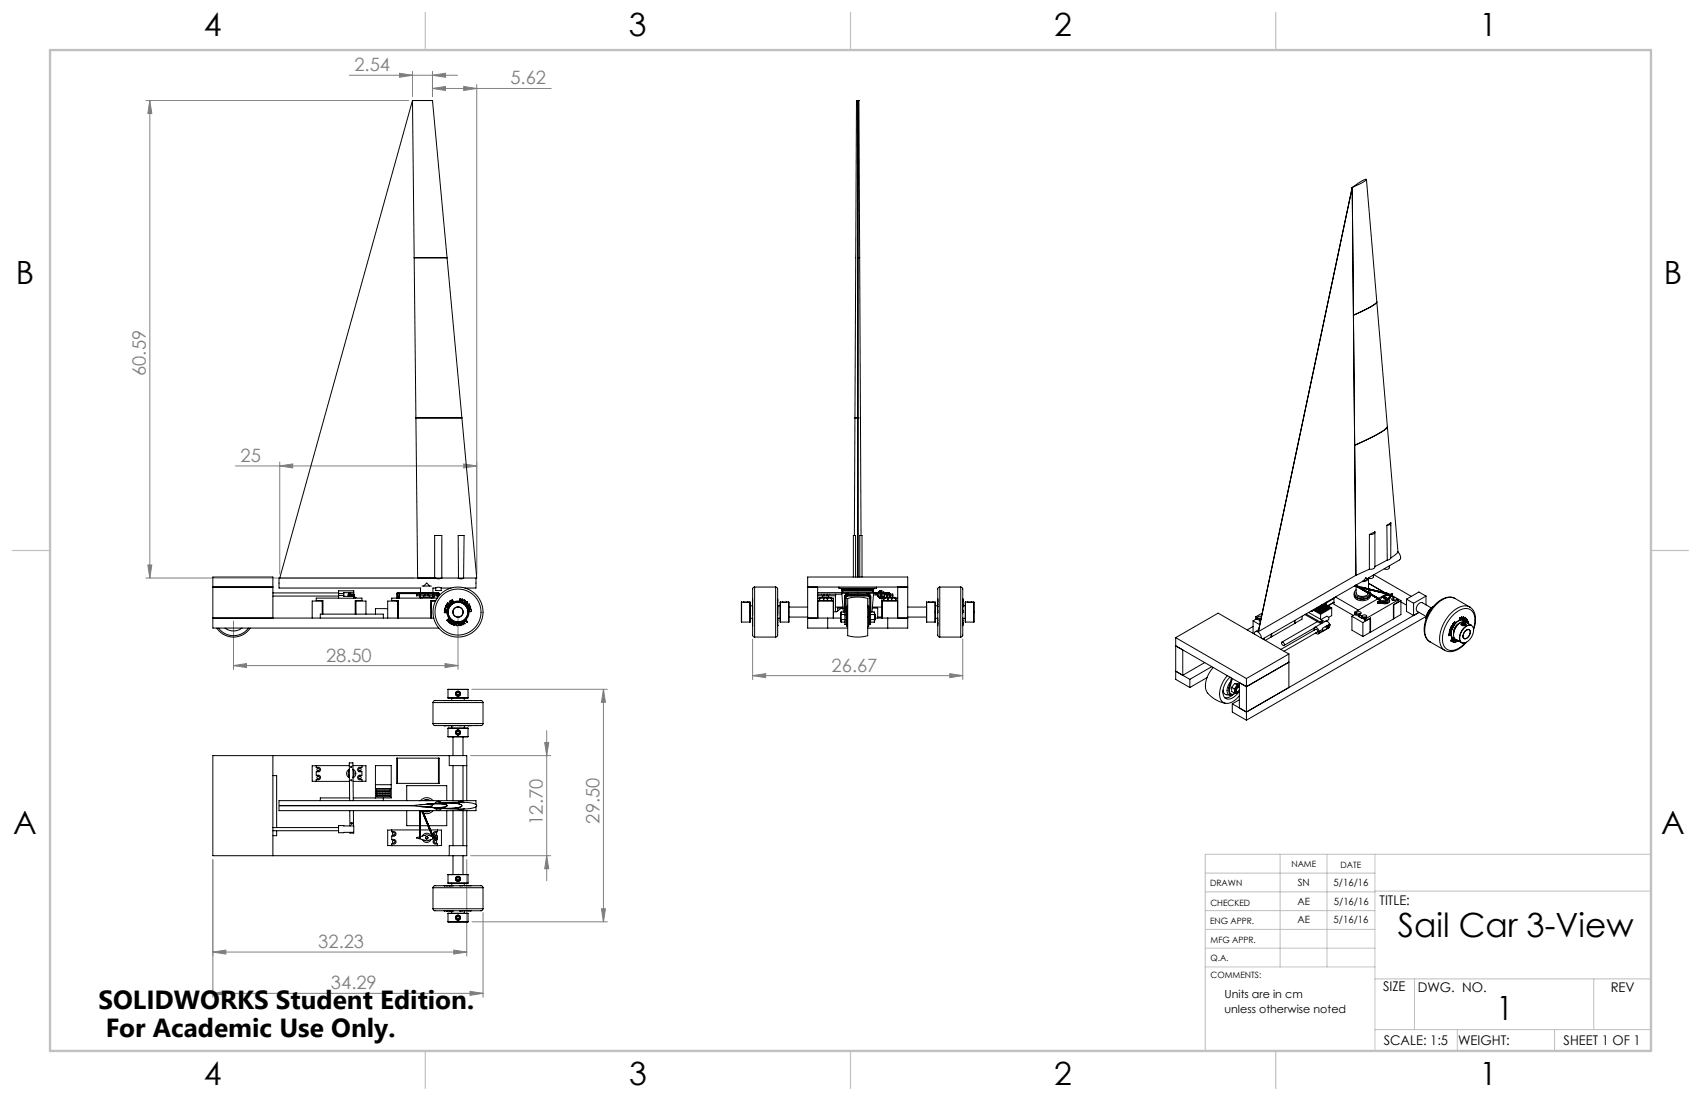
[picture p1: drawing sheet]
<svg xmlns="http://www.w3.org/2000/svg" width="432mm" height="279mm" viewBox="0 0 432 279" stroke-linecap="round" stroke-linejoin="round" font-family="sans-serif">
<defs><g id="words">
<g font-size="8.5">
<text x="354.9" y="237.7">Sail Car 3-View</text>
<text x="379.9" y="258.9">1</text>
</g>
<g font-size="8.1">
<text x="51.7" y="9.1">4</text>
<text x="159.7" y="9.1">3</text>
<text x="267.6" y="9.1">2</text>
<text x="375.6" y="9.1">1</text>
<text x="4" y="72">B</text>
<text x="422.4" y="72">B</text>
<text x="3.3" y="211.7">A</text>
<text x="421.7" y="211.7">A</text>
<text x="51.7" y="275.2">4</text>
<text x="159.7" y="275.2">3</text>
<text x="267.6" y="275.2">2</text>
<text x="375.6" y="275.2">1</text>
</g>
<g font-size="6.6">
<text x="25" y="255.9">SOLIDWORKS Student Edition.</text>
<text x="26.8" y="263.2">For Academic Use Only.</text>
</g>
<g font-size="4.7" fill="#808080">
<text x="90" y="18.1">2.54</text>
<text x="129.6" y="21.4">5.62</text>
<text x="37" y="95.4" transform="rotate(-90 37 95.4)">60.59</text>
<text x="61.1" y="117.2">25</text>
<text x="82.8" y="167.9">28.50</text>
<text x="211.1" y="170.4">26.67</text>
<text x="137.8" y="209.3" transform="rotate(-90 137.8 209.3)">12.70</text>
<text x="152.2" y="209" transform="rotate(-90 152.2 209)">29.50</text>
<text x="80.8" y="240.6">32.23</text>
<text x="84" y="251.1">34.29</text>
</g>
<g font-size="3.4">
<text x="350.2" y="229.5">TITLE:</text>
<text x="351.1" y="251.6">SIZE</text>
<text x="359.9" y="251.6">DWG. NO.</text>
<text x="408.9" y="251.7">REV</text>
<text x="351.2" y="265.2">SCALE: 1:5</text>
<text x="370.1" y="265.3">WEIGHT:</text>
<text x="396.9" y="265.2">SHEET 1 OF 1</text>
</g>
<g font-size="2.8">
<text x="310.8" y="253.3">Units are in cm</text>
<text x="310.8" y="257.1">unless otherwise noted</text>
</g>
<g font-size="2.5">
<text x="329.4" y="224.8">SN</text>
<text x="338.5" y="224.9">5/16/16</text>
<text x="329.4" y="229.6">AE</text>
<text x="338.6" y="229.7">5/16/16</text>
<text x="329.4" y="234.4">AE</text>
<text x="338.5" y="234.3">5/16/16</text>
</g>
<g font-size="2.2">
<text x="327.8" y="220.1">NAME</text>
<text x="340.3" y="220.2">DATE</text>
<text x="307.2" y="224.9">DRAWN</text>
<text x="307.3" y="229.8">CHECKED</text>
<text x="307.2" y="234.5">ENG APPR.</text>
<text x="307.3" y="239.2">MFG APPR.</text>
<text x="307.3" y="243.9">Q.A.</text>
<text x="307.3" y="248.1">COMMENTS:</text>
</g>
</g></defs>
<g fill="none" stroke="#808080" stroke-width=".25">
<path d="M88.7 19.1h27.4M101.4 18.6l3.3 .5-3.3 .5zM104.7 18.1v6.4M109.8 19.1l3.3-.5v1zM109.8 18.1v6.4M37 25.5h66.7M38 25.5v121.2M38 25.5l.5 3.3h-1zM109.8 22.5l3.3-.6v1.1zM109.8 22.5h30.1M117.7 21.9l3.3 .6-3.3 .5zM121 21.5v124.2"/>
<path d="M59.8 118.2h61.2M71 118.2l3.3-.5v1zM71 117.2v28.5M117.7 117.7l3.3 .5-3.3 .5zM37 146.7h68M37.5 143.4h1l-.5 3.3zM59.3 157.6v12.3M116.3 156.3v13.6M59.3 168.9l3.3-.5v1zM59.3 168.9h57M113 168.4l3.3 .5-3.3 .5zM119.8 174.9h34.4"/>
<path d="M153.2 174.9l.5 3.3h-1zM153.2 174.9v59M191.1 171.5l3.3-.5v1zM191.1 162.2v10.3M191.1 171.5h53.3M241.1 171l3.3 .5-3.3 .5zM244.4 162.2v10.3M119.5 191.8h20.3M138.3 188.5h1l-.5 3.3zM138.8 185.4v38.1M54 218.2v34.9M118.5 218.2v24.4"/>
<path d="M119.5 217.2h20.3M138.8 217.2l.5 3.3h-1zM119.8 233.9h34.4M122.6 231.6v21.5M152.7 230.6h1l-.5 3.3zM54 252.1l3.3-.5v1zM54 252.1h68.6M54 241.6l3.3-.5v1zM54 241.6h64.5M115.2 241.1l3.3 .5-3.3 .5zM119.3 251.6l3.3 .5-3.3 .5z"/>
</g>
<g fill="none" stroke="#c0c0c0" stroke-width=".25">
<path d="M325 216.8v28.6M336.9 216.8v28.6M349 216.8v49.9M305.9 231.1h43.1M305.9 226.3h43.1M305.9 221.6h43.1M305.9 235.9h43.1M349 226.1h70.1M305.9 240.6h43.1M306.1 245.4h42.9M349 248.4h70.1M359.1 248.4v12.9"/>
<path d="M404.6 248.4v12.9M179.2 266.7h239.9v-49.9h-113.2v49.9M349 261.3h70.1M369.9 261.3v5.4M394.6 261.3v5.4"/>
</g>
<path d="M107.9 3.2v9.5M215.9 3.2v9.5M323.8 3.2v9.5M3.2 139.7h9.5M419.1 139.7h9.5M107.9 266.7v9.5M215.9 266.7v9.5M323.8 266.7v9.5" fill="none" stroke="#c0c0c0" stroke-width=".3"/>
<path d="M12.7 12.7h406.4v254h-406.4z" fill="none" stroke="#c0c0c0" stroke-width=".6"/>
<g fill="#808080">
<path d="M109.8 19.1l3.3-.5v1zM101.4 18.6l3.3 .5-3.3 .5zM119.3 251.6l3.3 .5-3.3 .5zM54 252.1l3.3-.5v1z"/>
<path d="M59.3 168.9l3.3-.5v1zM113 168.4l3.3 .5-3.3 .5zM109.8 22.5l3.3-.6v1.1zM117.7 21.9l3.3 .6-3.3 .5zM54 241.6l3.3-.5v1zM115.2 241.1l3.3 .5-3.3 .5zM191.1 171.5l3.3-.5v1zM241.1 171l3.3 .5-3.3 .5z"/>
<path d="M37.5 143.4h1l-.5 3.3zM38 25.5l.5 3.3h-1z"/>
<path d="M138.3 188.5h1l-.5 3.3zM138.8 217.2l.5 3.3h-1zM153.2 174.9l.5 3.3h-1zM152.7 230.6h1l-.5 3.3z"/>
<path d="M71 118.2l3.3-.5v1zM117.7 117.7l3.3 .5-3.3 .5z"/>
</g>
<g fill="none" stroke="#000" stroke-width=".25">
<path d="M104.7 25.5h5.1l3.7 39.9M104.7 25.5l1.3 121.2h4.3M104.7 25.5l-33.7 121.2M217.7 25.5h-.3h.6h-.6l-.4 80.5M217.7 25.5h.1M217.7 25.5v120.9M217.8 25.5h.2l.2 39.9M343.3 47.6l-23.9 112.7M343.3 47.6h.1M343.3 47.6l2.5-1.7 1.1-.4-.7 .6zM343.3 47.6l.9 98.4M343.3 47.6l.3 32.4"/>
<path d="M346.9 45.6l2.6 31M105.1 65.4h8.4M113.5 65.4l3.8 40.6M217.7 65.4h.5M218.2 65.4l.2 40.6M343.6 80h.1M349.5 76.6a19.5 19.5 0 0 1-5.9 3.4M349.5 76.6l2.7 31.7M105.6 106h11.6M117.3 106l3.7 40.7h-3.3M217 106l-.1 29.9M217 106h.7"/>
<path d="M217.7 106h.1M218.3 106h.1M218.4 106l.2 29.9M343.9 113h.1M352.2 108.3a16.4 16.4 0 0 1-5.6 3.5l-2.7 1.2M352.2 108.3a13.2 13.2 0 0 1-5.2 3.3l-3.1 1.4M352.2 108.3l2.7 31.7a3.1 3.1 0 0 1-1.8 1.6M347.6 135.6l1.4-.6a1.04 1.04 0 0 1-1.4 .6zM347.6 135.6v8.8M349 135v8.8a1.1 1.1 0 0 1-1.4 .6M352.1 133.3l.1 8.8M353.1 132.7v8.9"/>
<path d="M353.1 132.7l-1 .6M353.1 132.7a.91 .91 0 0 1-1 .6M54 149h15.3M54 156.8h56.1M55 159.4a5.1 5.1 0 0 0 8.5 0M55.5 159.4a4.7 4.7 0 0 0 7.6 0M57.1 159.4a3.5 3.5 0 0 0 4.3 0M69.3 151.3h16.6M69.3 150.5h16.6M69.3 156.8v-10.4h-15.3v13h57.4M81.3 156.8v-1h16v1M81.8 155.8v-3.3h-2.5v4.3"/>
<path d="M82 155.8v-3.4h-1.7v-.6h11.6v.6h-1.7v3.4M85.9 149.9h3.9v.5h-2.5v.2M85.9 150.5v-.6v.7M85.9 150.5v.8M85.9 151.1v.7v-.5M85.9 150.6h1.4M85.9 150.6v.5M85.9 151.1h1.4M87.3 151.1v.2h2.5v.5M87.3 150.6v.5M88.4 151.2h.1M88.5 150.8l-.1 .5"/>
<path d="M88.5 151.2h.6M88.5 150.8h1.3M88.5 150.8v.4M88.7 150.4v.4M88.8 150.4v.4M89.1 151.2h.1M89.1 150.8v.4M89.2 150.8v.5M89.4 150.8v.5M89.4 151.2h.4M89.8 150.4v.4M89.8 150.8l.1 .8"/>
<path d="M89.8 151.2h.1M89.8 150.8v.4M89.8 151.6h.5v.2M90.4 155.8v-3.3h2.5v3.3M98.4 154.4h-3.1v1.4M98.4 156.8v-4.3h2.6v4.3M100.7 152.4v.1M100.9 152.4v.1M101 156.7h.1M101 153.7h.1M101 153.5h.1M101.1 150.5v1.3"/>
<path d="M101.1 152.4v1.1M101.1 153.7v3M101.4 151.5h-.2v.3M105.8 150.8v.4M105.8 151.2h2.1M105.8 150.8h2.1M106.3 150.5h.1M106.3 150.5h.2M106.3 150.5l.1 .1M106.3 150.5h-5.4v1.3M106.3 150.4l-5.4 .1-.2 .1v1.2M106.4 150.4l-.1 .1"/>
<path d="M106.4 150.4h.2M106.4 150.6h.1zM106.5 151.2v.4M106.5 150.5h-.2M106.5 150.5h.1M106.5 151.6h.1M106.5 150.6h-5.1v1.2M106.6 151.6h.1M106.6 150.4v.4l-.1-.3M106.6 150.4l-.1 .1M106.7 150.4h.1M106.6 151.2v.4"/>
<path d="M106.7 150.4v.1M106.7 150.4l-.1 .4 .1-.3M106.7 150.4h-.1M106.7 150.4h3.1M106.7 151.6h.1M106.7 150.6h.1M106.7 150.5h.1M106.7 151.2l.1 .6M106.7 150.5h3M106.8 150.6v.2M106.8 150.4h-.4M107 150.4h2.8"/>
<path d="M107 150.6h2.8M107.1 148.7h2.4M107.1 151.8v-.2h2.4v.2M107.6 148.7l.7-.7 .8 .7M107.6 151.2v.4M107.9 151.2h.8M107.9 150.8h.8M107.9 150.8v.4M108.7 150.8v.4M108.7 151.2h2.1M108.7 150.8h2.1M109.1 151.2v.4"/>
<path d="M109.3 153.8h.2M109.3 153.3h.2M109.3 154.3h.2M109.7 150.5l.2 .3-.2-.3M109.7 150.5h.1M109.7 150.5l.1 .1M109.8 150.4l.2 .4M109.8 150.4l-.1 .1M109.8 150.6h-3M109.8 150.6h.1M109.8 150.4h.1M109.8 150.4l.2 .3 1.1-.1"/>
<path d="M109.9 152.4v.1M109.9 151.6h.1M109.9 151.2v.6M109.9 150.4l.2 .4M109.9 150.4l1.5 .1 .1 .6M109.9 150.5h.1M110 151.6h.1M110 151.2v.4M110 150.5v.1M110 150.5h1.3v.9M110 150.6l.1 .2M110.1 151.6h.1"/>
<path d="M110.1 151.2v.4M110.3 146.7v-10.8h1.9v10.8M110.3 146.7h1.9M110.3 146.7h-39.5v2.5h36v1.2M110.6 152.5h-1.1v4.3M110.6 149.2v.7h1.4v-.7M110.6 146.7h.1M110.6 149.2h.1a1.26 1.26 0 0 1 1.3 0M110.6 149.2h-.7v1.2M110.6 152.4h-1.3v4.4M110.8 150.8h.1M110.8 150.8v.4"/>
<path d="M110.9 151.2h.1M111 151.8h-11.6v.6h1.7v4.4M111.1 150.5v1.1M112 146.7a1.26 1.26 0 0 1-1.4 0M112 149.2h2.5M112.2 146.7h4.2M113.5 155.5l.5 1.4M113.5 155.1v.3M113.5 155.4v.1M113.5 155.1h-.3v.3h.3M113.5 155v.1M113.5 155h-.7l.3 .1v.3h-.3l.7 .1"/>
<path d="M113.5 154.7v.3M113.5 157.4l.2-.2 .1 .3zM113.7 154.1l-.1 .3M113.8 157.2h.1M113.9 153.8l-.6-.3-.2 .3 .3-.3 .1 .2-.1 .2 .2-.2 .2 .1-.1 .3M113.9 153.8l-.2 .3M114 156.9l-.6 .5 .3 .2 .2-.1-.1-.3M114 156.9l-.2 .3M114 157l.3 .4M114.1 153.2l.2-.2zM114.1 153.6l-.2 .2M114.1 153.5v.1"/>
<path d="M114.1 153.5l-.5-.4 .1-.1-.3 .3 .2-.1 .5 .4M114.4 157.3l.3 .3M114.4 157.3l-.5 .6 .3 .2-.2-.2 .1-.2 .3 .2M114.4 157.9h.1M114.5 153.1l-.4 .4M114.6 153.1h-.1M114.6 153.1l-.5-.5 .4 .5M114.6 158l.2 .2v.1h-.3zM114.7 157.6l.1 .1M114.7 157.6l-.3-.2-.2 .3 .2 .2M114.7 153l-.1 .1M114.8 153h-.1"/>
<path d="M114.8 157.7l.3 .1M114.8 157.7l-.4 .6 .4 .1v-.4l.4-.1M114.8 157.7l-.1 .3 .4-.2M115.1 157.8l.1 .1M115.1 152.8l-.3 .2M115.1 157.9h.2M115.2 152.8l-.4-.6 .1 .3-.3 .1-.2-.2 .3 .6M115.2 152.8l-.3-.3-.3 .2 .2 .3M115.3 157.9v.1M115.3 157.9l-.2 .7 .3 .1-.2-.1v-.3l.3 .1-.2-.1v-.3M115.3 158l.6 .1M115.7 152.8h1.1"/>
<path d="M116.3 146.7h.1M116.4 146.7l-.1-10.8h1.5l-.1 10.8M116.4 146.7h1.3M116.6 158.1h-.4M116.6 152.6h.1M116.6 152.6l.2-.7-.1 .5 .6-.4-.1 .7M116.6 152.6l-1.5 .2M116.6 158.1h.1M116.6 152.6l.6-.4v.5M116.7 152.6l.4 .1M116.7 158.5l.3 .1-.2 .1zM116.9 158l-.3 .1"/>
<path d="M116.9 158l-.2 .4-.1-.3M117 158l-.2 .4 .3 .2-.3 .2h-.1l-.1-.7M117 158h-.1M117.1 158l.4 .6v-.7l.5 .4M117.1 158h-.1M117.2 152.7l.3 .1M117.5 157.8l-.3 .2M117.5 157.8v.6l-.4-.4M117.5 157.8h.1M117.7 146.7a1.26 1.26 0 0 1-1.4 0M117.8 157.7l-.3 .1M117.8 153l.3 .2"/>
<path d="M117.8 157.6l.1 .5-.4-.3M117.8 157.6l.2 .7M117.9 157.6h-.1M117.9 157.5l.7 .4M118 158.3h.1M118.2 157.7l.2-.2 .1 .3zM118.2 153.4l.2 .1M118.3 157.2l.1 .2-.2 .2-.3-.1M118.3 157.2l-.3 .4M118.4 153.5l.2 .1 .5-.3-.5 .4zM118.4 157.2h-.1M118.4 157.2l.2 .7"/>
<path d="M118.4 152.7l.3 .2-.5 .2 .2 .2h-.2l-.1-.3 .5-.1zM118.6 153.7l.1 .3M118.6 157.9h.1M118.9 154.3l.1 .4M119.1 155.1a2.8 2.8 0 0 1-.7 2.1M120.8 146.7v2.5h-2.8M188.2 155.3v2.6M188.2 152.8v2.5M188.2 152.8h.5M188.2 157.9h2.2M188.8 152.8h1M190.4 152.8v5.1"/>
<path d="M190.4 152.8h-1.7M190.4 156.9h.7M190.4 153.7h.7M191 158.4h.1M191 158.7h.1M191 154.5h.1M191 157.3h.1M191 151.9h.1M191 157.2h.1M191 154.7h.1M191 153.8h.1M191 154.8h.1"/>
<path d="M191 153.9h.1M191 157.4h.1M191 153.3h.1M191 157.6h.1M191 156.8l.1 .8M191 155.7h.1M191 156.2h.1M191 156.7h.1M191 154.2h.1M191 152.3h.1M191 152.1h.1M191 158h.1"/>
<path d="M191 153h.1M191 153.4h.1M191.1 153.8v1.2M191.1 152.1v.8M191.1 155.1v.4M191.1 157.9v.9M191.1 155.6v.5M191.6 149l-.4 .1-.1 .4v11.7l.1 .3 .4 .2M191.6 149v12.7M191.6 149h5.3M196.9 149l.4 .1 .1 .4v11.7l-.1 .3-.4 .2M196.9 149v12.7"/>
<path d="M197.4 154.5h.1M197.4 153.8h.1M197.4 157.3h.1M197.4 153.7h.6M197.4 158.7h.1M197.4 152.9h.1M197.4 151.9h.1M197.4 157.2h.1M197.4 155.5h.1M197.4 155h.1M197.4 155.1h.1M197.4 154.7h.1"/>
<path d="M197.4 154.8h.1M197.4 153.9h.1M197.4 157.4h.1M197.4 153.3h.1M197.4 157.6h.1M197.4 158.8h.1M197.4 156.1h.1M197.4 155.7h.1M197.4 155.6h.1M197.4 156.2h.1M197.4 156.7h.1M197.4 154.2h.1"/>
<path d="M197.4 152.3h.1M197.4 152.1h.1M197.4 158h.1M197.4 157.9h.1M197.4 153h.1M197.4 158.4h.1M197.4 152.1v.8M197.4 153.8v1.2M197.4 155.1v.4M197.4 155.6v.5M197.4 156.8v.8M197.4 157.9v.9"/>
<path d="M198 155.3l.1 2.6M198 156.9h-.6M198.1 152.8l-.1 2.5M198.1 155.3v2.6M198.1 152.8v2.5M198.1 152.8h.4M198.1 157.9h2.1M198.6 152.8h1.1M200.2 152.8v5.1M200.2 152.8h-1.7M200.3 156.6h4.7M200.3 154.1h4.7"/>
<path d="M205 149h25.4M205 156.8h8.4M207.6 150.4h6.1M207.6 151.8h.4M207.6 151.2h1.6M207.6 150.8h1.6M207.6 152.4h.4M207.6 149v7.8M207.6 152.5h3.9v4.3M208 152.4h.1M208 151.8h.1M208 151.8v.6"/>
<path d="M208.1 152.4h.9M208.1 151.8h.9M208.1 151.8v.6M208.4 151.8v-.2h2.3v.2M208.8 151.2v.4M209 152.4h.1M209 151.8h.1M209 151.8v.6M209.1 151.8h.9M209.1 152.4h.9M209.1 151.8v.6M209.2 150.8h.8"/>
<path d="M209.2 151.2h.8M209.2 150.8v.4M210 150.8h3.7M210 150.8v.4M210 151.8h.1M210 152.4h.1M210 151.8v.6M210.1 152.4h.9M210.1 151.8h.9M210.1 151.8v.6M210.1 156.8v2.6M210.3 151.2v.4"/>
<path d="M211 152.4h.1M211 151.8h.1M211 151.8v.6M211.1 151.8h.5v5M211.1 152.4h.5M211.1 151.8v.6M212.1 154.1h1.9M212.1 150.8v4.4M212.1 150.8v.4h-2.1M213 149v.3h9.5v-.3M213.4 156.6l.1 .6M213.4 155.6v1"/>
<path d="M213.4 155.6l.1 .4M213.4 157.6l.1 .3M213.4 156.6v1M213.5 149.3l.2 .2M213.5 156l-.1 .6M213.5 155.3l-.1 .3M213.5 157.9h1M213.5 156h1M213.5 157.2h1M213.5 157.2l-.1 .4M213.7 149.7l.2 .2h7.6l.3-.2M213.7 150.6h1.4"/>
<path d="M213.7 149.5h8.1M213.7 149.7h8.1M213.7 150.3h8.1M213.7 149.5v.2M213.7 150.3v.3M213.7 150.6l.4 4.7M214 154.3h-1.4v.8M214 154.4h-.6l-1 .8h-.8M214 149.9l-.3 .4M214.4 151.5v3.8h-.9M214.5 151.5h.1M214.5 156v2.5h.3v-2.5"/>
<path d="M214.5 151.5v.4M214.5 156h.3M214.5 151.9h.3M214.5 151.9v4.1M214.5 151.3v.2M214.8 155.9h.1M214.8 154.4h.1M214.8 154.3h.1M214.8 157.3h.1M214.8 151.9v4.1M214.9 154.1h.3M214.9 154.3v4.6l.3 .1"/>
<path d="M215 151.2l-.5 .1M215 151.2h5.4M215.1 150.6h.2M215.1 150.6l-.2 .3M215.1 150.6l-.6 .4-.1 .5M215.1 151.2l-.3 .2v.5M215.1 150.9l-.6 .4M215.1 150.9v.3M215.1 151.2h-.1M215.1 150.9h1M215.2 151.9a7.8 7.8 0 0 1 5.1 .1v9.2a7.2 7.2 0 0 1-5.1 0zM215.2 153.6l-.4 .6"/>
<path d="M215.2 159.4h-10.2v-13h25.4v13h-10.1M215.2 154.2l-.3 .1M215.3 150.6l-.2 .3M215.3 150.6h4.9M216.1 150.9v.3h3.2v-.3M216.1 150.9h3.2M216.6 146.4v-10.5h.6v10.5M218.3 146.4v-10.5h.5v10.5M219.3 150.9h1.1M220.2 150.6l.2 .3M220.2 150.6h.2M220.3 153.6l.4 .6"/>
<path d="M220.3 154.2l.2 .1M220.3 154.1h.3M220.4 151.2l.3 .2v.5M220.4 151.2h.1M220.4 150.9v.3M220.4 150.9l.6 .4M220.4 150.6h1.4M220.4 150.6l.1 .3M220.4 150.6l.4 .2 .2 .7M220.4 151.2l.6 .1M220.5 154.3v4.6l-.2 .1M220.5 155.9h.2"/>
<path d="M220.5 154.3h.2M220.5 157.3h.2M220.7 156v2.5h.3v-2.5M220.7 156h.3M220.7 151.9h.3M220.7 151.9v4.1M221 151.3v.2M221 151.5v.4M221 157.9h.9M221 151.9v4.1M221 156h.9M221 157.2h.9"/>
<path d="M221 155.3h.9M221 151.5h.1M221 151.5v3.8M221.4 149.9l.4 .4M221.4 154.3h1.4v2.5M221.5 154.1h2.4M221.8 150.6h.6M221.8 150.4h3.5M221.8 149.5v.2M221.8 150.3v.3M221.9 156l.1 .6M221.9 155.3l.1 .3"/>
<path d="M221.9 157.2l.1 .4M222 149.3l-.2 .2M222 156.6v1M222 156.6l-.1 .6M222 157.6l-.1 .3M222 155.6l-.1 .4M222 155.6v1M222 155.9h.1M222 157.3h.1M222 155.9v1.4M222.2 156.8h8.2M222.4 151h-.7l-.4 4.3"/>
<path d="M222.4 150.6h2.1M222.4 150.6v.4M222.4 151h2.1M222.8 151v.1M222.8 151.1l.3 .5 .6 .2M222.8 151.1h.1M222.8 151.1l.1 .2M222.8 156.6h1.1M222.9 151.3l.8 .5M222.9 151.3h1.6M222.9 150.4a.94 .94 0 0 1 .9-.5 .94 .94 0 0 1 .8 .7l-.1 .7M222.9 151.3a.94 .94 0 0 0 1.6 0"/>
<path d="M223.6 150.4v.2M223.6 151v.3M223.7 149.9l-.8 .5M223.7 149.9h.1M223.7 151.8h.1M223.7 149.9l-.6 .3-.3 .4 .1-.2M223.8 150.4v.2M223.8 151v.3M223.9 152.4h.4M223.9 152.5h4v4.3M224.3 151.8h.1M224.3 152.4h.1"/>
<path d="M224.3 151.8h-.4v5M224.3 151.8v.6M224.4 152.4h1M224.4 151.8h1M224.4 151.8v.6M224.5 150.6h.1M224.5 150.6v.4M224.6 151h.1M224.7 150.5h.6M224.7 150.6h.6zM225.1 151.2v.4M225.2 151.2h1.3"/>
<path d="M225.2 150.8v.4M225.2 150.8h.6M225.3 150.4l.4 .1 .3 .3M225.3 150.4h.1M225.3 150.4v.1M225.3 150.4l.4 .1 .2 .3M225.3 150.4h-.6l-.1 .4M225.3 150.5h.1M225.3 150.5l.6 .3M225.3 150.5l.5 .3M225.3 150.5v.1M225.3 150.6h.1"/>
<path d="M225.3 150.6l.4 .2zM225.3 156.8v2.6M225.4 152.4h.1M225.4 151.8h.1M225.4 151.8v.6M225.5 151.8h.8M225.5 152.4h.8M225.5 151.8v.6M225.5 150.4l.4 .3M225.8 151.2v.4M225.8 151.6h.1M225.8 151.6h-1.1v.2"/>
<path d="M225.8 150.8h.1M225.8 150.8v.8M225.9 151.6h.1M225.9 150.8h.6M225.9 150.8v.8M226 151.2v.4M226 151.6h1.1v.2M226 151.6h.1M226.3 152.4h.1M226.3 151.8h.1M226.3 151.8v.6M226.4 152.4h1"/>
<path d="M226.4 151.8h1M226.4 151.8v.6M226.5 150.8l.1 .8M226.5 151.2h.1M226.5 150.8v.4M227.4 152.4h.1M227.4 151.8h.1M227.4 151.8v.6M227.5 151.8h.4M227.5 152.4h.4M227.5 151.8v.6M227.9 149v7.8"/>
<path d="M230.4 156.6h4.8M230.4 154.1h4.8M235.2 152.8v5.1M235.2 152.8h.5M235.2 157.9h2.2M235.8 152.8h1M237.4 152.8v5.1M237.4 152.8h-1.7M237.4 156.9h.6v.6M237.4 153.7h.6M238 158.1h.1M238 153.8h.1"/>
<path d="M238 153.3h.1M238 157.9h.1M238 158.7h.1M238 153h.1M238 151.9h.1M238 155.5h.1M238 151.9v2.2M238 154.8h.1M238 155v.5M238 157.6v.7M238 158.4v.3M238 155.4h.1"/>
<path d="M238 155.1h.1M238 155h.1M238 154.4h.1M238 154.7h.1M238 153.5h.1M238 153.9h.1M238 157.5h.1M238 157.4h.1M238 157.6h.1M238 154.1h.1M238 152.5h.1M238 152.4h.1"/>
<path d="M238 158.3h.1M238 158.4h.1M238 152.2h.1M238 158.6h.1M238 158.8h.1M238.6 149l-.4 .1-.2 .4v11.7l.2 .3 .4 .2M238.6 149v12.7M238.6 149h5.3M243.9 149l.3 .1 .2 .4v11.7l-.2 .3-.3 .2M243.9 149v12.7M244.4 153.8h.1M244.4 153.3h.1"/>
<path d="M244.4 157.9h.1M244.4 158.7h.1M244.4 153h.1M244.4 151.9h.1M244.4 155.5h.1M244.4 155.4h.1M244.4 155.1h.1M244.4 155h.1M244.4 154.4h.1M244.4 154.7h.1M244.4 153.5h.1M244.4 154.8h.1"/>
<path d="M244.4 153.9h.1M244.4 157.5h.1M244.4 157.4h.1M244.4 157.6h.1M244.4 154.1h.1M244.4 158.1h.1M244.4 152.5h.1M244.4 152.4h.1M244.4 158.3h.1M244.4 158.4h.1M244.4 152.2h.1M244.4 158.6h.1"/>
<path d="M244.4 158.8h.1M244.4 153.7h.6M244.4 151.9v2.2M244.4 155v.5M244.4 157.6v.7M244.4 158.4v.3M245 156.9h-.6v.6M245.1 152.8v5.1M245.1 152.8h.4M245.1 157.9h2.1M245.6 152.8h1.1M247.2 152.8v5.1"/>
<path d="M247.2 152.8h-1.7M318.1 157.6v3.1M318.1 157.6l1.7 .9M318.1 159l-1.5 .9M318.8 156.5l.3 .2M318.8 156.5v.5l.3 .2M318.9 157.1l-.8 .5M319.1 156.7v.5M319.3 156.7h-.2M319.3 157.2h-.2M319.3 156.7v.5M319.5 159.8l-.8 .5"/>
<path d="M319.9 157.5l-.3-.2 .3-.2v.6M319.9 157.2l.2 .1M319.9 157.2v.5M319.9 157.7h.1M320.1 157l-.2 .2M320.1 156.9h-.4l-.4 .3M320.2 156.5l-.5-.1-.4 .3M320.4 155.6l-1.6 .9M328.6 157.5v.7l-5.8 3.4M328.6 158.1l.1 .1M328.7 157.4v.8M330.5 156.4v.7l-1.8 1.1"/>
<path d="M331.3 156l4.1 2.3M331.5 155.8l4.1 2.3M332.2 155.4l4.1 2.3M332.7 155.1l.2 .1M333.5 154.9l1.7 1M333.5 154.9l-.6 .3M333.6 159.9v-.4a.68 .68 0 0 1 .7-.2 .68 .68 0 0 1 .5 .7v.2M333.6 159.4l-7.7 4.4M334 154.9l2.4-1.4 1.2 .7-2.4 1.5zM334.3 155v.1M334.3 155h.2zM334.4 157.8l-9 5.1"/>
<path d="M334.5 155v.3M334.6 154.8v.5M334.6 154.8h.2zM334.7 155.2v.2M334.7 155.2h.2zM334.8 154.8v.3M334.9 154.7v.8M334.9 155.2h.1M334.9 155.5h.1M334.9 154.6l.2 .1zM335 155v.5M335 155h.2z"/>
<path d="M335 155.4v.2M335 155.4h.2zM335.1 154.7v.3M335.2 155.3h.1M335.2 154.5v.8M335.2 155.1h.1M335.2 154.5h.2zM335.2 155.3v.1M335.2 155.9v1.2M335.2 154.9v.7M335.2 154.8l.2 .1zM335.3 155.2v.4"/>
<path d="M335.3 155.2h.2zM335.3 157.2l1.4-.8a.58 .58 0 0 1 .5 .9l-.5 .3M335.4 154.5v.3M335.5 155.1v.1M335.5 154.3l-.1 .9M335.5 154.9h-.1M335.5 154.3h.2zM335.5 155.2h.1M335.5 154.7v.8M335.5 154.7h.2zM335.6 153.5l.1 .1M335.6 155.1v.3"/>
<path d="M335.6 155l.2 .1zM335.7 154.3v.3M335.7 153.6l-2.8 1.6M335.7 154.2l.1 .8M335.7 154.7h.1M335.7 154.1l.2 .1zM335.8 155h.1M335.8 159.7v.4M335.8 159.7l-1 .5M335.8 154.5v.8M335.8 154.5h.2zM335.9 154.9v.4"/>
<path d="M335.9 154.9h.2zM335.9 154.2v.3M336 154.8v.1M336 154v.8M336 154.6h.1M336 154h.2zM336 154.9h.1M336.1 154.4v.7M336.1 154.3l.2 .1zM336.2 154.7v.4M336.2 154.7h.2zM336.2 154v.3"/>
<path d="M336.3 153.8v.9M336.3 154.4h.1M336.3 153.8h.2zM336.3 154.7h.1M336.4 153.3l-2.9 1.6M336.4 153.3l1.7 1M336.4 153.3l-.7 .3M336.4 154.2v.8M336.4 154.2h.2zM336.4 153.5v.3M336.4 153v.3M336.4 154.6v.3"/>
<path d="M336.4 154.5l.2 .1zM336.4 159h.3M336.4 159h.1M336.5 153.8v.3M336.6 159l.4 .2M336.6 154.2v.3M336.6 154.5h.1M336.6 152.9v.5M336.7 154l-.1 .8M336.7 154h.2zM336.7 159h.1M336.7 154.4v.4"/>
<path d="M336.7 154.4h.2zM336.8 158.8l.2 .1M336.9 154v.4M336.9 154.4v.3M337 158.9v.3M337 154.2v.4M337 154.2h.2zM337.2 154.2v.3M337.3 159l.2 .2M337.5 158.4l.1 .1M337.5 158.4a.9 .9 0 0 0-1-.8l-2.8 1.6M337.5 158.4l-1.8 1 .1 .3"/>
<path d="M337.5 159.2l-2.8 1.6M337.5 159.2l-.1 .1M337.6 158.5l-.6 .4M337.6 158.5v.3l-.6 .4M338.1 154.3l-2.9 1.6M338.1 154.3v1.9l-.9 .5M338.6 151.9l-2 1.1 .1-.2M338.6 152.8l-1.5 .9M338.6 152.9l-1.5 .8M338.6 151.7v1.6l4.9 2.9M339 151.5l5.8 3.3M343.2 156.4l2.8 1.6"/>
<path d="M343.2 156.4v3.5l2.8 1.6M343.8 150.9a2.42 2.42 0 0 0 3.8 .5l.2-.5a2.38 2.38 0 0 1-3.5 .7zM343.8 150.4a1.43 1.43 0 0 0 .3 1.5 2.65 2.65 0 0 0 3.7-.5v-.6M343.9 155.4l.3 .1M343.9 155.4v.5l.3 .1M344 155.9l-.8 .5M344 148.8l.6 .1M344 148.7l.6 .2M344 148.7v.1M344 148.8h.1M344 148.7h.1M344 148.7l.6 .1 5.3 3.1"/>
<path d="M344 148.6v.1M344 148.6l.6 .1M344.1 148.6l.2 .1M344.2 155.5v.5M344.2 146l-24.8 14.3M344.2 148.8v1.6a1.86 1.86 0 0 0 3.2 .1M344.2 149.7a.92 .92 0 0 0-.4 1 .92 .92 0 0 0 .9 .7 2.69 2.69 0 0 0 3.1-.6M344.2 148.5h.1M344.4 155.5a.65 .65 0 0 1 .6-.3 .65 .65 0 0 1 .5 .5l-.5 .3M344.4 155.5h-.2M344.4 156h-.2M344.4 155.5v.5"/>
<path d="M344.5 148.7l-.4-.2 .8 .3M344.6 148.9l5.3 3.1M344.7 148.8l5.3 3.1M344.8 148.8l7.4 1.8M344.9 148.9l5.1 3M345 156l-.4 .2 .4 .2M345 156v.5M345 156.5h.1M345 156l.6 .3M345 156.5l.6 .4M345 149l7.2 1.7M345.4 155.8l-.6-.1-.4 .3"/>
<path d="M345.5 149l6.8 1.6M345.5 147.7l-24.9 14.4M345.6 156.3v.6M345.7 149l6.6 1.6M345.8 156.3a.65 .65 0 0 1 .6-.3 .65 .65 0 0 1 .5 .5l-.5 .3M345.8 156.3h-.2M345.8 156.8l-.2 .1M345.8 156.3v.5M346 158v3.5M346.4 156.8l-.4 .2 .4 .2M346.4 156.8v.5M346.4 156.8l.3 .2"/>
<path d="M346.4 157.3l.3 .2M346.7 146.6l.4 .2-.1 .2-1 .5zM346.7 157v.5M346.7 157.5l1.2-.7v3.6M346.8 156.6h-.6l-.4 .2M347.1 146.8v.1M347.4 146.6a1.37 1.37 0 0 1-1.7 1M347.4 149.7l.4 .4v.5v-.2M347.4 146.7v2.7M347.4 149.6v.8M347.4 148l4.2 2.4M347.4 148l4.1 2.4"/>
<path d="M347.6 144.4l-3.4 1.6M347.7 156.9l.1 .1M347.8 157v3.5l-1.8 1M347.8 157l-1.8 1M348.6 145.9v.5a.81 .81 0 0 1-1.2 .3M348.8 145.9l9.5 5.4M349.7 152.8l.1 .3M349.8 152.7v.1M349.8 152l-5.9 3.4M349.8 152.8v.3M349.9 152l.4 .5M349.9 152h.1"/>
<path d="M349.9 152l.4 .5zM349.9 151.9l.5 .6M349.9 151.9v.1M350 151.9h-.1M350 151.9l.4 .6zM350.2 152.3l-.4 .4M350.3 153.1h.1M350.3 152.9v.2M350.4 152.9v.2M350.4 152.3v.2l-.2-.1M350.5 152.9l-.1 .2M350.5 153.1h.1"/>
<path d="M351.3 151.7a.26 .26 0 0 1 .3-.2 .26 .26 0 0 1 .2 .4h-.4zM351.8 152.2l-2 .6M351.8 152.2v.3M351.8 152.5l-2 .6M352 150.7l-2 1.2M352.2 142.1l-3.2 1.7M352.2 150.8h.1M352.2 150.7l-7-1.6 7.1 1.7M352.2 150.7l.6 .4M352.2 150.8l.5 .3M352.2 150.6v.1M352.2 150.6l.6 .5"/>
<path d="M352.3 150.8l.4 .3M352.3 150.8h.1M352.3 150.6h.1M352.3 150.6h-.1M352.3 150.6l.6 .5M352.3 151.8l-.5 .4M352.3 151.8v.6a.87 .87 0 0 1-1.2 .3M352.3 150.9l.1 .1M352.3 150.9l-.4 .3M352.3 150.9v.1M352.5 152a.6 .6 0 0 1 .2 .7 .6 .6 0 0 1-.7 .3l-1.3-.2M352.5 150.9v.1"/>
<path d="M352.6 150.9l-1.6 .5-.7 .8M352.6 151l.1 .1M352.7 143.6v.5a.81 .81 0 0 1-1.3 .2M352.7 151.7h.1M352.8 152.4a1.3 1.3 0 0 1-2.3 .5M352.8 151.7h.1M352.8 151l.1 .1h-.2M352.8 150.8v.1M352.8 150.8h.1M352.9 151.7h.1M352.9 151.6l-.1 .1M353.1 141.6l-.3 .3-.6 .2"/>
<path d="M353.2 151.3l.6 .4M353.3 151.1l2.3 1.3M353.4 150.7l-.7 .2M353.4 151l-1.2 1.3-.4 .2M353.4 150.7l-1.1 1.1M353.4 151h.1M353.4 150.7v.3M353.7 153.5v3.6l-5.8 3.3M353.7 156.9l.1 .1M353.8 151.7l-.4 .1a.49 .49 0 0 0 .2 .6 .49 .49 0 0 0 .6-.1l.3-.2 .4 .2M353.8 152.2l-.3 .1M353.8 151.7v.5"/>
<path d="M353.8 153.4v.1M353.8 153.5v3.5M354.8 140.1a1.42 1.42 0 0 1 .5 2l-7.9 4.5M354.9 152.3l-8.2 4.7M354.9 152.3v.5l-1.2 .7M355.6 152.7l1.4 .9M355.6 152.4v3.6l-1.8 1M355.6 152.4l-1.8 1.1M357 152l1.8 1.1M357 152v3.2l1.8 1M358.8 156.2l1.4-.8-43.8 25.3M358.8 153.1v3.1"/>
<path d="M362 151.3l-1.8-1.1-3.2 1.8M362 151.3l-3.2 1.8M362 151.3v2.2M362 156.4v.1M362 156.5l-45.6 26.3M363.3 154.3l-2.3-1.4a1.47 1.47 0 0 0-1.2 2.2l2.3 1.4M363.8 153.9a3.9 3.9 0 0 0-1.8 3.1M363.8 153.9a4 4 0 0 0-1.8 3.1M368.1 159.8h.1M368.1 159.8l.1-.3h.4l-.1 .3M368.2 159.4l.5 .1M368.2 159.4l-.1 .4"/>
<path d="M368.2 159.4h.1M368.2 160h.2M368.2 160l-.3 .3M368.2 160h.1M368.2 160l-.3 .4M368.3 159.8h.1M368.3 159.2h.1M368.4 159.5l-.1 .3M368.4 160v.2M368.5 159.8h.1M368.5 158.9h.1M368.5 158.9l-.2 .3"/>
<path d="M368.5 159.8l-.1 .3M368.5 158.9l-.1 .1 .4 .2M368.6 159.5h.1M368.7 159.5l-.2 .3M368.7 159.2l-.1 .3M368.8 158.4l.3 .3M368.8 158.4h.1M368.8 159.2h.1M368.8 159.2h-.5M368.8 158.3v.1M368.8 158.3h.1M368.8 158.3l.3 .3"/>
<path d="M368.9 158.7h.1M368.9 158.7l-.2 .2M369 158.1l.2 .4M369 158.1h.1M369 158.1l.2 .3M369.1 158.7l-.3 .5M369.1 158.7h.1M369.1 158.6v.1M369.2 158.5l-.1 .1M369.2 157.8l.3 .4M369.2 157.8h.1M369.2 158.4v.1"/>
<path d="M369.3 157.8h-.1M369.3 157.8h.1M369.3 157.8l.2 .3M369.3 151.8a4.3 4.3 0 0 0-4.9 1.6 8.7 8.7 0 0 0-2.6 7.9l.4 .8 .8 .8M369.3 151.8a3.8 3.8 0 0 0-4.2 1.1 8.9 8.9 0 0 0-3.1 8.7l.4 .8 .6 .5M369.3 151.8l3.8 2.2M369.3 158h.1M369.3 158l-.2 .2M369.4 158l-.3 .3M369.5 158.2l-.3 .2M369.5 158.2h.1M369.5 158.1v.1"/>
<path d="M370.1 158.5l.9-.7 .6-.1 1.9 1a2.76 2.76 0 0 0-2.9 2.5 1.7 1.7 0 0 0 .4 1.9l-1.5-.9a2.29 2.29 0 0 1 .1-3zM370.4 158.2a2.31 2.31 0 0 0-1.4 2.4M370.5 157.3l.1 .1M370.5 157.3l-1 .8M370.5 157.3h.1M370.6 157.2l.4-.6-.1 .7M370.7 156.7h.1M370.7 156.7l-.2 .6M370.7 156.7l-.1 .7M370.8 158a3.9 3.9 0 0 0-1.8 3M370.9 157.2v.1M370.9 157.2l-.3 .1"/>
<path d="M370.9 157.2h.1M370.9 157.3l.1-.5-.4 .5M371 158.2l.8-.1a.31 .31 0 0 1 .4 .4 .31 .31 0 0 1-.4 .2 .51 .51 0 0 1-.6 .1 .51 .51 0 0 1-.3-.5zM371.1 158.3a.49 .49 0 0 1 .5-.2 .49 .49 0 0 1 .4 .4 .49 .49 0 0 1-.5 .2 .49 .49 0 0 1-.4-.4zM371.1 156.9v.3M371.1 156.9h.1M371.1 157.2h-.2M371.1 157.2h.1M371.1 156.9l.1 .4 .4-.4M371.2 158.2l-.3 .3M371.2 157.2h.1M371.3 157.2h.1"/>
<path d="M371.4 157.2l.2 .1M371.4 158.2l-.2 .1 .1 .2 .3 .1 .3-.2-.1-.2M371.4 158.2h.4M371.4 158.2v.4M371.5 156.6v.3M371.5 156.6h.1M371.5 156.6l-.4 .3M371.5 156.6l.1 .3M371.5 156.9l-.2 .3M371.5 156.9h.1M371.5 156.9l.1-.1a.27 .27 0 0 0-.4 0 .27 .27 0 0 0 .1 .4M371.6 157.3h.1"/>
<path d="M371.6 157.1v.2M371.6 157.1h.1M371.7 159.4a1.47 1.47 0 0 1 2.1-.5 3.1 3.1 0 0 1-2.5 4.3 1.8 1.8 0 0 1-.4-2.8zM371.7 157.1l.1 .1M371.7 157.7a1.08 1.08 0 0 0-1.8 .1 3.4 3.4 0 0 0-1.2 3.9l.2 .2M371.7 157.3l.1 .1M371.8 157.4h.1M371.8 157.4l.1 .1M371.8 158.2v.3M371.8 157.2l-.1 .1M371.8 157.2l-.2 .1M371.8 157l-.2 .1"/>
<path d="M371.8 157h.1M371.8 157.3v.1M371.8 157.3h.1M371.8 156.7v.1M371.8 156.7h.1M371.8 156.8h.1M371.8 156.8h.2M371.9 158.2l.3 .3M371.9 156.9l-.1 .1M371.9 156.9h.1M371.9 157.5h.1M371.9 157.5l.1 .2"/>
<path d="M372 156.8l-.1 .1M372 156.8v.1M372 156.9h-.1M372 156.7h-.2M372 156.7h.1M372 156.7l-.3 .4M372 157.7l.1 .1M372.1 157.8v.1M372.1 157.8h.1M372.2 157.3l-.2 .4M372.2 157.3h.1M372.2 157.3l-.1 .5"/>
<path d="M372.2 157.3l.2-.1a.33 .33 0 0 1 .1 .5 .33 .33 0 0 1-.4 .1M372.3 156.9h.1M372.3 156.9l-.4 .5-.1-.1M372.3 156.9l-.4 .6M372.4 157.7l-.3 .1M372.4 157.7h.1M372.4 157.3h.1M372.5 157.3h.1M372.5 157.2l-.3 .1M372.5 157.3l-.3 .1-.1 .4M372.5 157.3l-.1 .4M372.6 157.8h.1"/>
<path d="M372.6 157.8l.1 .2M372.6 157.9l.1 .1M372.6 157.8l.1 .1M372.7 158l-.1 .2 .1-.2M372.7 158h.1M372.7 157.9v.3M372.9 159.8h-.6M373.1 154a4.2 4.2 0 0 1 1.3 4.8l-.4 1.1M373.1 154a3.8 3.8 0 0 0-4.2 1.1 8.9 8.9 0 0 0-3.2 8.7l.5 .7 .6 .5M373.1 154h.1M374 159.6a4.3 4.3 0 0 0-.7-4.9 3.6 3.6 0 0 0-4.2 1.2 8.2 8.2 0 0 0-2.6 7.8 2.45 2.45 0 0 0 3.9 .8l1.6-1.4M109.9 178.3l.2-.4 .3-.1h11.7l.4 .1 .1 .4"/>
<path d="M109.9 178.3h12.7M109.9 178.3v5.3M112.8 177.8h.1M112.8 177.8h1.4M112.9 177.8h.1M113 177.8h.1M113.1 177.8h.1M113.7 175h5.1M113.7 177.1h5.1M113.7 175v2.1M113.8 177.8h.1M113.9 177.8h.1"/>
<path d="M114 177.8h.1M114.2 177.8h.1M114.5 177.8h.8M114.5 177.8h.1M114.7 177.1v.7M114.8 177.8h.1M115 177.8h.1M115.3 177.8h.1M115.7 177.8h.1M116.1 175.7h.3l.2 .3-.2 .4h-.3l-.2-.4zM116.1 177.8h.1M116.3 177.8h.1"/>
<path d="M116.5 177.8h.1M116.6 177.8h.1M116.7 177.8h.1M116.7 177.8h.5M117 177.8h.1M117.2 177.8h.1M117.3 177.8h.1M117.9 177.1l-.1 .7M118 177.8h.1M118.1 177.8h.1M118.2 177.8h.1M118.3 177.8h.1"/>
<path d="M118.6 177.8h.1M118.8 177.8h.1M118.8 177.8h.9M118.8 175v2.1M118.9 177.8h.1M119 177.8h.1M119.7 177.8h.1M122.6 178.3v5.3M191.6 161.7h5.3M238.6 161.7h5.3M298.4 163.9l18 10.4 10.8-6.3M298.4 161.8v10.6l3.6 2.1"/>
<path d="M298.4 161.8l18 10.4M298.4 161.8l10.8-6.2 18 10.4M298.4 170.3l3.6 2.1M300.2 164.9v6.5l5.6-3.3M302 172.4v2.1M306.4 171.9l-4.4 2.6M307.6 169.2l-5.6 3.2M308 169.4a6 6 0 0 0-1.6 6.2 7.7 7.7 0 0 0 4.7 2.9M310.5 175.1l.4 1 1.4 .3M311.6 171.5a6 6 0 0 0-1.6 6.2 2.25 2.25 0 0 0 3.4 0l1.2-1.1M312 174.6l-.1 .9 .6 .6M312 174.6l.2 .1"/>
<path d="M312.2 174.7a.94 .94 0 0 0 .1 1.3 .94 .94 0 0 0 1.3-.1M312.2 171.8a4.5 4.5 0 0 0-1.4 5.2 2.12 2.12 0 0 0 3.2-.8l.4-.6M312.3 173.1a2.46 2.46 0 0 0-.4 3.1l.4 .2 .8-.2a2.57 2.57 0 0 1-2.2 .9M312.6 172.1l-.6 2.5M312.7 174.4v1.1l.6 .4M312.7 174.4l.6 .4M312.8 178.6l3.6 2.1M312.8 178.6v2.1l3.6 2.1M312.8 172.2l-.6 2.5M313.3 174.8l.1 .6M313.3 175.9h.5M313.4 175.4l.1 .4 .3 .1"/>
<path d="M313.4 175.4l-.1 .5M313.4 173.4l-.7 1M313.4 173.4l1.2 .3M313.4 173.4l.7 .4M313.8 174.4l-.5 .4M313.8 174.4l-.4 1M313.8 175.5h.1M314.1 173.8l.5 .1M314.1 173.8l-.3 .6M314.5 174.3a.8 .8 0 0 0-.7 .4 .8 .8 0 0 0 0 .8M314.6 175.5l-.8 .4M314.6 173.9l-.8 .5"/>
<path d="M314.6 175.5l-.5 .4h-.3M314.6 173.9h.1M314.6 174.5a.61 .61 0 0 0-.6 .3 .61 .61 0 0 0 .1 .7l.5-.4M314.6 174.4a.71 .71 0 0 0-.8 .3 .71 .71 0 0 0 .2 .9l.3-.1M314.6 175.5h.1M314.6 173.2v6.5M314.6 177.6l-1.8 1M316.4 172.2v10.6M318.4 160.9a.63 .63 0 0 1 .5-.7 .63 .63 0 0 1 .7 .4l.5 .8 .1 .5M319.4 160.3h.1M320.9 161.9v.4M322.7 160.9v.8l-1.5 .8"/>
<path d="M322.7 161.5l.1 .1M322.8 160.8v.8M325.2 164.8l8.8-5.1a.46 .46 0 0 1 .4 .7l-8.4 4.9M325.4 162.9a.51 .51 0 0 1 .5 .3 .51 .51 0 0 1-.1 .6l-.4-.3zM327.2 166l-10.8 6.2M327.2 166v8.5l-10.8 6.2M334.8 160.6l-.3 .3-.5-.3M334.8 160.2v.4M335.8 160.1l-.1 .1M335.8 160.1l-1 .5M347.8 160.3l.1 .1M363 162.9h.1"/>
<path d="M363 162.9l3.8 2.1M366.8 165v.1M367.8 161.3h.1M367.8 161.2v.1M367.8 161.2h.1M367.8 161h.1M367.8 160.9v.1M367.8 160.9h.1M367.9 160.3l.1 .3M367.9 160.3v.1M367.9 160.4l.1 .2M368 160.6h.1"/>
<path d="M368 160.3v.3M368 161.1h.1M368.1 160.8l-.1 .3M368.1 160.8l-.3 .2M368.1 160.8v.3l.2-.1M368.2 160.5h.1M368.3 162.6h.1M368.3 160l.1 .2M368.3 161l-.5 .2M368.3 161l.4 1M368.3 161h.1M368.3 160.7v.3"/>
<path d="M368.3 160.6l-.5 .3M368.3 160.6h.1M368.3 161l-.5 .3M368.3 160.7l-.2 .1M368.3 160.6v.1M368.4 162.6v.1M368.4 162.6h.1M368.4 160.4l-.1 .2M368.4 160.2l-.2 .3M368.4 160.2h.1M368.4 160.2l-.2-.2-.2 .3M368.4 162.7h.1"/>
<path d="M368.4 160.2l-.1 .3M368.5 162.3h.1M368.5 162.4l.1 .1M368.5 162.4h.1M368.6 162.4l-.2 .1h.2M368.6 162.4v.1M368.6 162.5l-.1 .1M368.6 162.5h.1M368.6 162.3v.3h-.2M368.6 162.8h.1M368.6 162.8h.3M368.7 162h.1"/>
<path d="M368.7 162l-.4 .6M368.7 162l.2 .2M368.7 162l-.2 .3M368.9 162.8h.1M368.9 161.9l.3 .1M368.9 162.2l.3 .1M368.9 162.2h.1M368.9 162.2l-.3 .6M369 162.9h.1M369 162.6h.1M369 162.6l-.3 .2h.2M369.1 162.9h.1"/>
<path d="M369.1 162.3h.1M369.2 162.3h.1M369.2 162.3l-.4 .2 .2 .1M369.2 162.6h.1M369.2 162.3l-.2 .6M369.3 162.3h.1M369.3 162.7v.1M369.3 162.3l-.1 .3M369.3 162.8h.1M369.3 162.8l-.2 .1M369.3 162.8l-.2-.2v.3M369.3 162.6v.3h-.3"/>
<path d="M369.4 162.3h.1M369.5 162.9h.1M369.5 162.3h.1M369.5 162.3l-.3 .3M369.6 162.6l.2-.1zM369.6 162.3h-.1M369.6 162.3h.1M369.6 162.3l-.1 .6M369.6 162.3l-.1 .5h.2M369.7 162.8h.1M369.7 162.8l-.2 .1M369.8 162.5l-.2 .1"/>
<path d="M369.9 162.5l.1 .2M369.9 162.5h.1M369.9 162.5l.1 .2 .2-.1M369.9 162.5l.2 .1M369.9 162.4v.1M370 162.6h.1M370.1 162.6h.1M370.2 162.6h-.1M371 163.1h1M371.4 161.4l.3 .6M371.9 160.1a.71 .71 0 0 1 1-.4 .71 .71 0 0 1 .3 1.1 1.17 1.17 0 0 1-1.7 1.1v-1zM372 160.1a.7 .7 0 0 1 1-.2 .7 .7 0 0 1 .1 1 1.12 1.12 0 0 1-1.6 1l-.1-.7z"/>
<path d="M372.3 162.9a4.9 4.9 0 0 1-5.4 2.2l-.1-.1M69.3 191.8v25.4M69.3 196.8h.9v13.2M80.3 194.3v.5a.67 .67 0 0 1 .9 0 .67 .67 0 0 1 0 .9 .67 .67 0 0 1-.9 .1v1a.63 .63 0 0 1 .9 .2 .63 .63 0 0 1-.4 .9l-.5-.1v.5h8.4M88.4 195.4l.3-.2-.3 1.1 .3 1.1a1.16 1.16 0 0 1-.3-2zM88.7 194.3h-9.4v4h1M89.6 194.3h3.3v4h-1M89.6 195.2a1.17 1.17 0 0 1 .7 1.1 1.17 1.17 0 0 1-.7 1.1l.3-1.1zM91.9 194.3v.5a.67 .67 0 0 0-.9 0 .67 .67 0 0 0 0 .9 .67 .67 0 0 0 .9 .1v1a.63 .63 0 0 0-1 .2 .63 .63 0 0 0 .4 .9l.5-.1 .1 .5h-2.3M95.3 199.1h4M100.9 192.4h-.2v6.4h.2M100.9 192.4v6.4"/>
<path d="M100.9 198.8h10.4M100.9 192.4h10.4M109.9 183.6l.2 .4 .3 .1h11.7l.4-.1 .1-.4M109.9 183.6h12.7M111.3 192.4h.2v6.4h-.2M111.3 192.4v6.4M112.8 184.1h1.4M112.9 184.1h.1M113 184.1h.1M113.1 184.1h.1M113.7 184.8h5.1M113.7 186.9h5.1"/>
<path d="M113.7 184.8v2.1M113.8 184.1h.1M113.9 184.1h.1M114 184.1h.1M114 191.8v2.5h4.5M114.2 184.1h.1M114.5 184.1h.8M114.7 184.1v.7M114.8 184.1h.1M115 187v4.8M115 194.3v8.9M115 184.1h.1"/>
<path d="M115.7 184.1h.1M116.1 185.6h.3l.2 .3-.2 .3h-.3l-.2-.3zM116.1 184.1h.1M116.3 184.1h.1M116.5 184.1h.1M116.6 184.1h.1M116.7 184.1h.5M116.7 184.1h.1M117 184.1h.1M117.2 184.1h.1M117.3 184.1h.1M117.5 187v4.8"/>
<path d="M117.5 194.3v8.9M117.8 184.1l.1 .7M118.1 184.1h-.1M118.2 184.1h.1M118.3 184.1h.1M118.6 184.1h.1M118.8 184.1h.9M118.8 184.8v2.1M118.9 184.1h.1M119 184.1h.1M70.2 210.8v1.3h-.9M71 204.4v.1"/>
<path d="M71 204.4h33.7M85.9 209.5l3.9 .1v1.6l-3.9 .1zM85.9 210h-16.6M85.9 210.8h-16.6M88.8 202.5h-7.5v.7M88.8 203.2l-.1-9.6h.9l.1 9.6M88.8 205.7v3.9M88.8 211.2v.2h1v-.2M89.7 202.5h9.6v-8.2h-4v8.2M89.7 205.7v3.9M95.3 200.1h4M95.6 200.4h3.4v1.8h-3.4z"/>
<path d="M97.3 202.5v.7M99.4 210.6l.1 .5a.67 .67 0 0 1 .9 .1 .67 .67 0 0 1 0 .9 .67 .67 0 0 1-.9 0v1a.67 .67 0 0 1 .9 .1 .67 .67 0 0 1 0 .9 .67 .67 0 0 1-.9 0l-.1 .5h11.6v-.5a.67 .67 0 0 1-.9 0 .67 .67 0 0 1 0-.9 .67 .67 0 0 1 .9-.1v-1a.63 .63 0 0 1-.9-.2 .63 .63 0 0 1 .4-.9l.5 .1v-.5M103.2 205.7v3.8h3.3M103.2 203.2v-3.8h10.2v3.8M104.7 204.5l.2-.1a9.3 9.3 0 0 1 4.9 0v.1a4.1 4.1 0 0 1-2.5 .2zM104.7 204.4v.1M106.5 212.1h.1M106.5 210.6h-8.1v4h1M106.5 212.6h.1M106.5 212.5l.1 .3 .1-.3M106.5 212v-6.3v6.3M106.5 212v.6"/>
<path d="M106.6 212h.1M106.6 203.1v.1M106.6 203.1h.1M106.6 212.7h.1M106.6 212v.7M106.6 205.7v6.3M106.6 204.7l1.7 .1M106.7 212l-.1 .7M106.7 212h.1M106.7 205.7v6.3M106.7 203.1h.1M106.7 203.1v.1"/>
<path d="M106.7 212.7h-.1M106.7 212v.7M106.7 210.6h2.4M106.7 209.5h1.9M106.7 205.7l.5 .4M106.8 203.1h.1M106.8 203.1l-.1 .1a2.03 2.03 0 0 1 3.2 0M107.1 205.7l2.6 6.4zM107.1 205.7l2.7 6.4M107.2 205.7l2.6 6.4M107.2 212.2a1.17 1.17 0 0 1 1.1-.8 1.17 1.17 0 0 1 1.1 .8M107.2 213.1a1.17 1.17 0 0 0 1.1 .7 1.17 1.17 0 0 0 1.1-.7"/>
<path d="M107.4 203.2l1.1-.3 .8 .3M107.4 205.7l1 .3 .9-.3M108 203.2h.7M108 205.7h.7M108.3 204.1l-1.7 .1M108.3 204.8h.1M108.3 204.1l4.1-.1 1 .4 .1 .1-.4 .2a13.4 13.4 0 0 1-4.8 .1M108.3 204.1l3.4-.1 1.4 .2 .4 .2-.7 .4-2.1 .2M108.7 204.9l3.5 .2M109.3 210.6h2.8v4h-1.1M109.7 212.1l.3 .6M109.8 212.1l.2 .6"/>
<path d="M109.8 212.1h-.1M109.8 212.3l-1.5-.4-1.6 .4M109.8 212.1h.1M109.8 212.1l.3 .6M109.9 212.1l.2 .5M109.9 212.1h-.1M109.9 212.1l.1 .2M109.9 212.1l-2.6-6.4 2.6 6.4M109.9 212.1h.1M109.9 205.7l-.9 .7-.8 .1-.7-.2M110 203.9l-1.7 .2M110 203.9l5.4-.1 1.7 .4 .1 .4a2.21 2.21 0 0 1-1.8 .5l-5.4-.2"/>
<path d="M110 212.3l.1 .2M110 212.3l.9 .3-2.6 .8-2.5-.8 .7-.2M110.1 212.5v.3l-.2-.3M110.1 212.5v.1M110.1 212.7h-.1M110.1 212.6v.1M110.3 205a1.1 1.1 0 0 0 1.9 .1M112.2 205.1l4.2 .3M112.2 203.8l-2.2 .1M112.2 203.8a1.1 1.1 0 0 0-1.9 .1M113.4 205.7v3.8h-4.5M115 205.7v8.9"/>
<path d="M115 217.2v4.7M116.3 205.3l1.5-.1a1.1 1.1 0 0 1-1.5 .1zM116.3 203.6a1.1 1.1 0 0 1 1.5 .1zM116.4 203.6l-4.2 .2M117.5 205.7v8.9M117.5 217.2v4.7M117.7 203.6l2.6 .3 .7 .6-.7 .5-2.6 .3M118.5 203.2v-11.4h-64.5v25.4h64.5v-11.5M118.5 214.6h-4.5v2.6M120.8 204.2v-1h-50v2.5h50v-1M109.9 225.3l.2-.4 .3-.1h7.3a14.5 14.5 0 0 1 4.8 .1l.1 .4M109.9 230.6l.2 .4 .3 .1h7.3a14.5 14.5 0 0 0 4.8-.1l.1-.4"/>
<path d="M109.9 225.3h12.7M109.9 230.6h12.7M109.9 225.3v5.3M112.8 224.8h.1M112.8 231.1h.1M112.9 224.8h.1M112.9 231.1h.1M113.1 224.8h2.1M113.1 231.1h2.1M113.1 224.8h.1M113.1 231.1h.1M113.3 224.8h.1"/>
<path d="M113.3 231.1h.1M113.4 224.8h.1M113.4 231.1h.1M113.6 224.8h.1M113.7 231.1h-.1M113.7 231.8h5.1M113.7 233.9h5.1M113.7 222h5.1M113.7 224.1h5.1M113.7 222v2.1M113.7 231.8v2.1M113.7 224.8h.1"/>
<path d="M113.7 231.1h.1M114.1 224.8h.1M114.1 231.1h.1M114.2 224.8h.1M114.2 231.1h.1M114.4 224.8h.1M114.4 231.1h.1M114.6 224.8h.1M114.6 231.1h.1M114.7 224.1v.7M114.7 231.1v.7M114.8 224.8h.1"/>
<path d="M114.8 231.1h.1M115.2 224.8h.1M115.2 231.1h.1M116.1 232.6h.3l.2 .3-.2 .3h-.3l-.2-.3zM116.1 222.7h.3l.2 .3-.2 .3h-.3l-.2-.3zM116.6 224.8h.1M116.6 231.1h.1M116.6 224.8h.7M116.6 231.1h.7M116.8 224.8h.1M116.8 231.1h.1M116.9 224.8h.1"/>
<path d="M116.9 231.1h.1M117.3 224.8h.1M117.3 231.1h.1M117.5 224.8h.1M117.5 231.1h.1M117.9 224.1v.7M117.9 231.1v.7M117.9 224.8h.1M117.9 231.1h.1M118 224.8h.1M118 231.1h.1M118.1 224.8h.1"/>
<path d="M118.1 231.1h.1M118.4 224.8h.1M118.4 231.1h.1M118.7 224.8h.1M118.7 231.1h.1M118.7 224.8h.4M118.7 231.1h.4M118.8 222v2.1M118.8 231.8v2.1M119.1 224.8h.1M119.1 231.1h.1M119.4 224.8h.1"/>
<path d="M119.4 231.1h.1M119.5 224.8h.1M119.5 231.1h.1M119.7 224.8h.1M119.7 231.1h.1M122.6 225.3v5.3"/>
<circle cx="113.3" cy="154.4" r=".32"/>
<circle cx="116" cy="158.4" r=".3"/>
<circle cx="116" cy="158.4" r=".37"/>
<circle cx="116.3" cy="155.3" r="1.27"/>
<circle cx="116.3" cy="155.3" r="2.49"/>
<circle cx="116.3" cy="155.3" r="2.54"/>
<circle cx="116.3" cy="155.3" r="1.32"/>
<circle cx="116.3" cy="155.3" r="6.4"/>
<circle cx="116.3" cy="155.3" r="5.8"/>
<circle cx="117.8" cy="152.6" r=".37"/>
<circle cx="117.8" cy="152.6" r=".3"/>
<circle cx="119.1" cy="154" r=".3"/>
<circle cx="119.1" cy="154" r=".37"/>
<circle cx="119.4" cy="154.9" r=".32"/>
<circle cx="335.5" cy="157.7" r=".18"/>
<circle cx="116.3" cy="176" r=".64"/>
<circle cx="116.3" cy="176" r=".48"/>
<circle cx="80.8" cy="197.3" r=".32"/>
<circle cx="80.8" cy="195.3" r=".32"/>
<circle cx="89.1" cy="194.6" r=".15"/>
<circle cx="89.2" cy="198" r=".15"/>
<circle cx="91.4" cy="195.3" r=".32"/>
<circle cx="91.4" cy="197.3" r=".32"/>
<circle cx="116.3" cy="185.9" r=".64"/>
<circle cx="116.3" cy="185.9" r=".48"/>
<circle cx="89.3" cy="208.9" r=".2"/>
<circle cx="95.9" cy="200.8" r=".1"/>
<circle cx="95.9" cy="201.8" r=".1"/>
<circle cx="95.9" cy="201.3" r=".1"/>
<circle cx="96.3" cy="200.8" r=".1"/>
<circle cx="96.3" cy="201.8" r=".1"/>
<circle cx="96.3" cy="201.3" r=".1"/>
<circle cx="96.7" cy="200.8" r=".1"/>
<circle cx="96.7" cy="201.8" r=".1"/>
<circle cx="96.7" cy="201.3" r=".1"/>
<circle cx="97.1" cy="200.8" r=".1"/>
<circle cx="97.1" cy="201.8" r=".1"/>
<circle cx="97.1" cy="201.3" r=".1"/>
<circle cx="97.5" cy="200.8" r=".1"/>
<circle cx="97.5" cy="201.8" r=".1"/>
<circle cx="97.5" cy="201.3" r=".1"/>
<circle cx="97.9" cy="200.8" r=".1"/>
<circle cx="97.9" cy="201.8" r=".1"/>
<circle cx="97.9" cy="201.3" r=".1"/>
<circle cx="98.3" cy="200.8" r=".1"/>
<circle cx="98.3" cy="201.8" r=".1"/>
<circle cx="98.3" cy="201.3" r=".1"/>
<circle cx="98.7" cy="200.8" r=".1"/>
<circle cx="98.7" cy="201.8" r=".1"/>
<circle cx="98.7" cy="201.3" r=".1"/>
<circle cx="99.9" cy="211.6" r=".32"/>
<circle cx="99.9" cy="213.6" r=".32"/>
<circle cx="108.3" cy="212.6" r=".3"/>
<circle cx="110.5" cy="211.6" r=".32"/>
<circle cx="110.5" cy="213.6" r=".32"/>
<circle cx="116.3" cy="232.9" r=".64"/>
<circle cx="116.3" cy="223" r=".64"/>
<circle cx="116.3" cy="223" r=".48"/>
<circle cx="116.3" cy="232.9" r=".48"/>
</g>
<use href="#words"/>
</svg>
